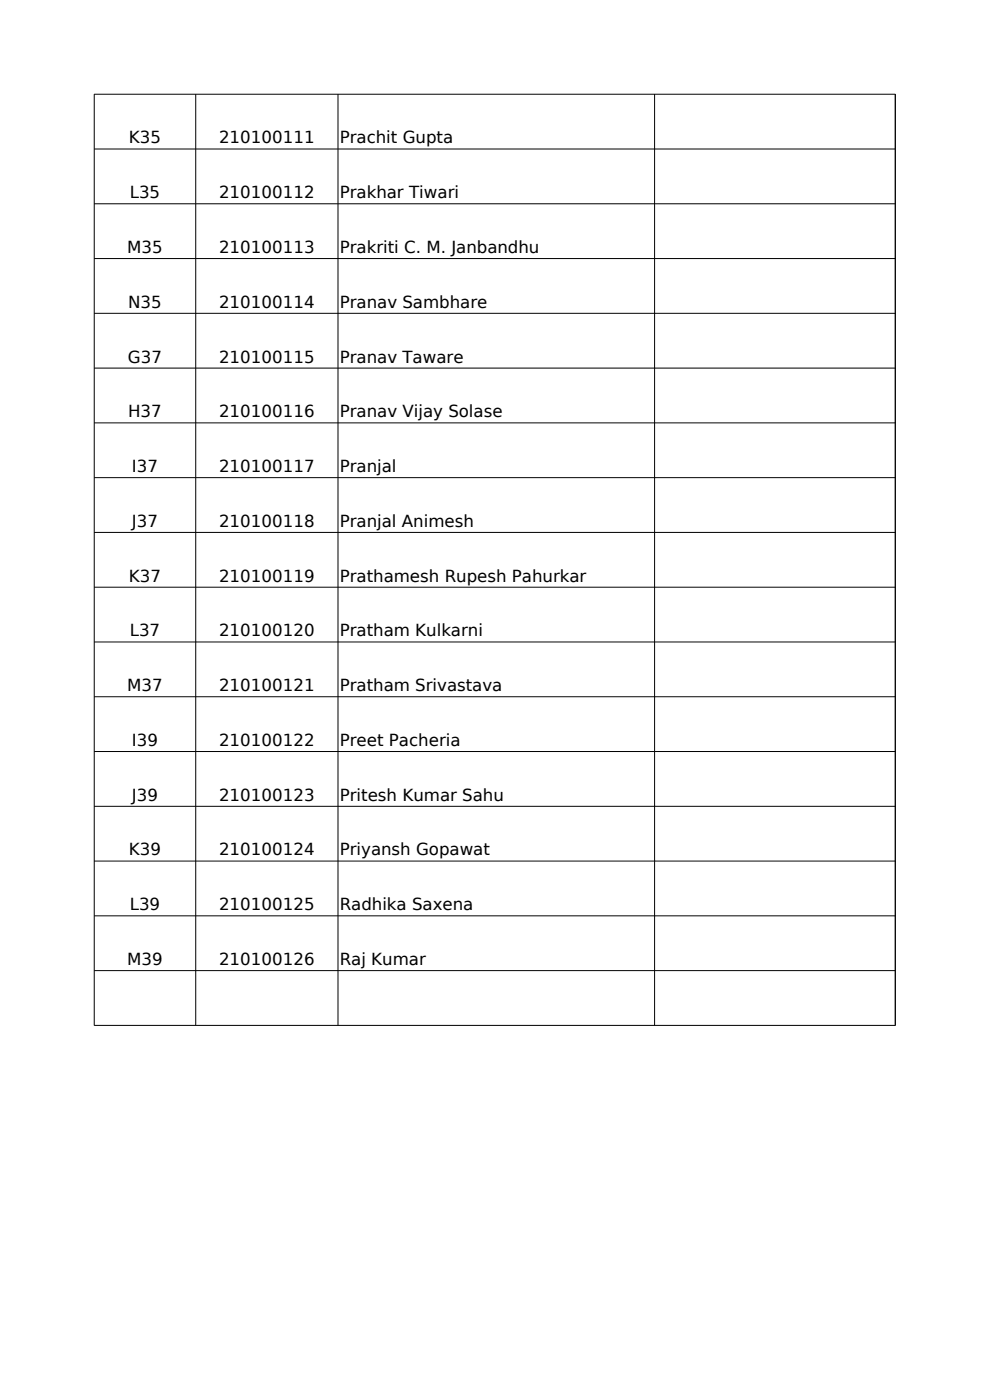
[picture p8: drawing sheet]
<svg xmlns="http://www.w3.org/2000/svg" width="210mm" height="297mm" viewBox="0 0 210 297" stroke-linecap="round" stroke-linejoin="round" font-family="sans-serif">
<defs><g id="words">
<g font-size="3.5">
<text x="27.3" y="30.4">K35</text>
<text x="46.5" y="30.4">210100111</text>
<text x="72.1" y="30.4">Prachit Gupta</text>
<text x="27.5" y="42.1">L35</text>
<text x="46.5" y="42.1">210100112</text>
<text x="72.1" y="42.1">Prakhar Tiwari</text>
<text x="27" y="53.7">M35</text>
<text x="46.5" y="53.7">210100113</text>
<text x="72.1" y="53.7">Prakriti C. M. Janbandhu</text>
<text x="27.2" y="65.3">N35</text>
<text x="46.5" y="65.3">210100114</text>
<text x="72.1" y="65.3">Pranav Sambhare</text>
<text x="27.1" y="76.9">G37</text>
<text x="46.5" y="76.9">210100115</text>
<text x="72.1" y="76.9">Pranav Taware</text>
<text x="27.2" y="88.5">H37</text>
<text x="46.5" y="88.5">210100116</text>
<text x="72.1" y="88.5">Pranav Vijay Solase</text>
<text x="28" y="100.2">I37</text>
<text x="46.5" y="100.2">210100117</text>
<text x="72.1" y="100.2">Pranjal</text>
<text x="28" y="111.8">J37</text>
<text x="46.5" y="111.8">210100118</text>
<text x="72.1" y="111.8">Pranjal Animesh</text>
<text x="27.3" y="123.4">K37</text>
<text x="46.5" y="123.4">210100119</text>
<text x="72.1" y="123.4">Prathamesh Rupesh Pahurkar</text>
<text x="27.5" y="135">L37</text>
<text x="46.5" y="135">210100120</text>
<text x="72.1" y="135">Pratham Kulkarni</text>
<text x="27" y="146.6">M37</text>
<text x="46.5" y="146.6">210100121</text>
<text x="72.1" y="146.6">Pratham Srivastava</text>
<text x="28" y="158.3">I39</text>
<text x="46.5" y="158.3">210100122</text>
<text x="72.1" y="158.3">Preet Pacheria</text>
<text x="28" y="169.9">J39</text>
<text x="46.5" y="169.9">210100123</text>
<text x="72.1" y="169.9">Pritesh Kumar Sahu</text>
<text x="27.3" y="181.5">K39</text>
<text x="46.5" y="181.5">210100124</text>
<text x="72.1" y="181.5">Priyansh Gopawat</text>
<text x="27.5" y="193.1">L39</text>
<text x="46.5" y="193.1">210100125</text>
<text x="72.1" y="193.1">Radhika Saxena</text>
<text x="27" y="204.7">M39</text>
<text x="46.5" y="204.7">210100126</text>
<text x="72.1" y="204.7">Raj Kumar</text>
</g>
</g></defs>
<g fill="none" stroke="#000" stroke-width=".21">
<path d="M41.5 20v197.6M71.7 20v197.6M138.9 20v197.6M189.9 20v197.6M189.9 20h-169.9v197.6l169.9-.1M20 31.6h169.9M20 43.2h169.9M20 54.9h169.9M20 66.5h169.9M20 78.1h169.9M20 89.7h169.9M20 101.3h169.9"/>
<path d="M20 113h169.9M20 124.6h169.9M20 136.2h169.9M20 147.8h169.9M20 159.4h169.9M20 171.1h169.9M20 182.7h169.9M20 194.3h169.9M20 205.9h169.9"/>
</g>
<use href="#words"/>
</svg>
